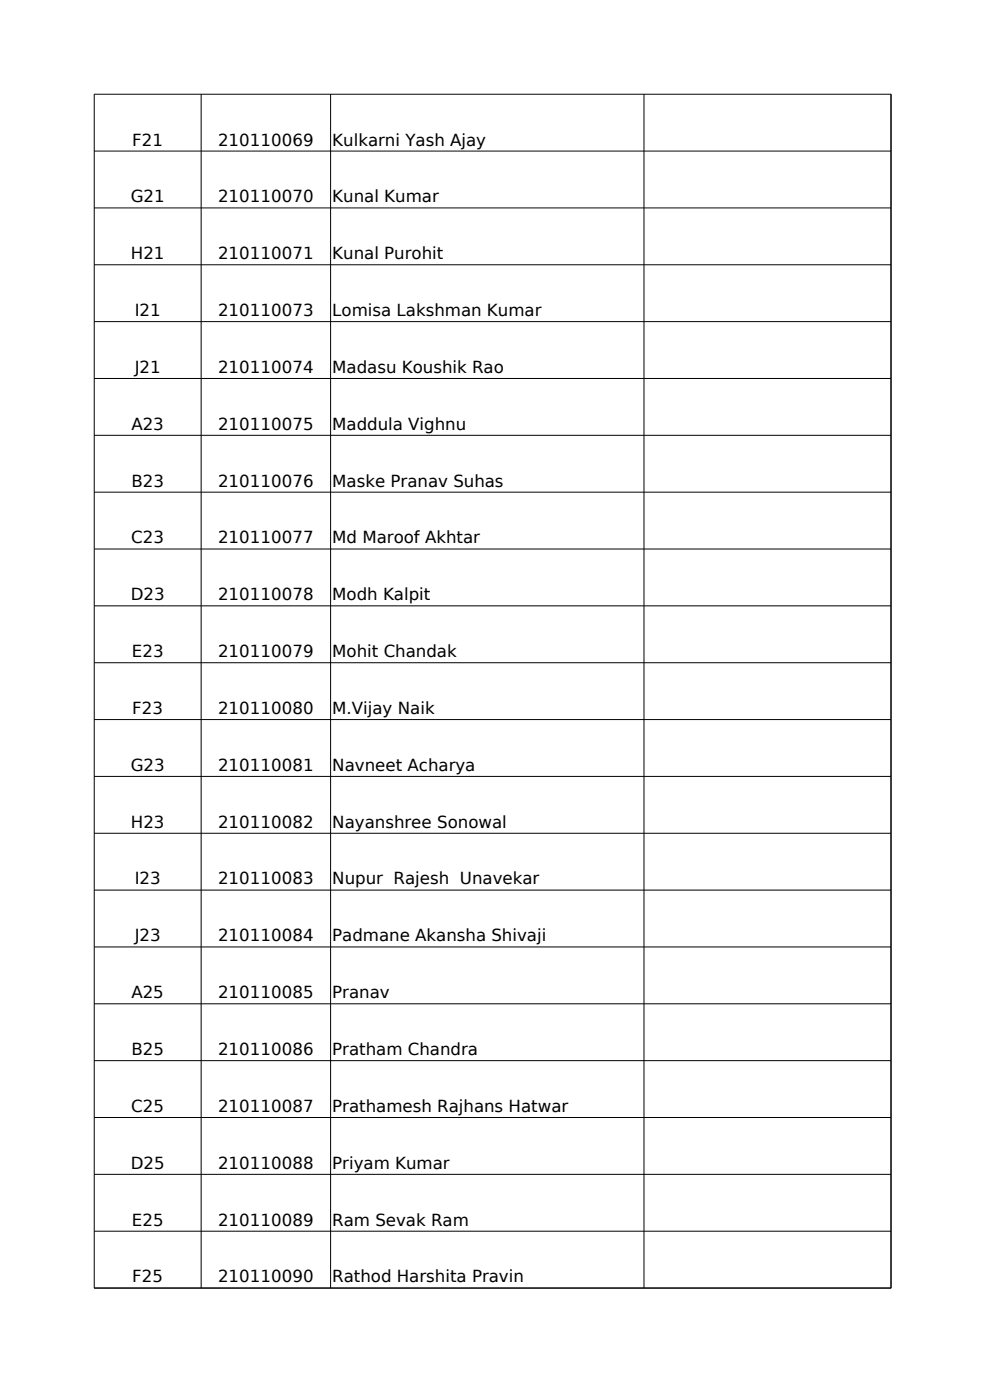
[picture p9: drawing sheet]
<svg xmlns="http://www.w3.org/2000/svg" width="210mm" height="297mm" viewBox="0 0 210 297" stroke-linecap="round" stroke-linejoin="round" font-family="sans-serif">
<defs><g id="words">
<g font-size="3.5">
<text x="28.1" y="30.9">F21</text>
<text x="46.2" y="30.9">210110069</text>
<text x="70.5" y="30.9">Kulkarni Yash Ajay</text>
<text x="27.7" y="42.9">G21</text>
<text x="46.2" y="42.9">210110070</text>
<text x="70.5" y="42.9">Kunal Kumar</text>
<text x="27.8" y="55">H21</text>
<text x="46.2" y="55">210110071</text>
<text x="70.5" y="55">Kunal Purohit</text>
<text x="28.6" y="67">I21</text>
<text x="46.2" y="67">210110073</text>
<text x="70.5" y="67">Lomisa Lakshman Kumar</text>
<text x="28.6" y="79.1">J21</text>
<text x="46.2" y="79.1">210110074</text>
<text x="70.5" y="79.1">Madasu Koushik Rao</text>
<text x="27.9" y="91.2">A23</text>
<text x="46.2" y="91.2">210110075</text>
<text x="70.5" y="91.2">Maddula Vighnu</text>
<text x="27.9" y="103.2">B23</text>
<text x="46.2" y="103.2">210110076</text>
<text x="70.5" y="103.2">Maske Pranav Suhas</text>
<text x="27.8" y="115.3">C23</text>
<text x="46.2" y="115.3">210110077</text>
<text x="70.5" y="115.3">Md Maroof Akhtar</text>
<text x="27.7" y="127.4">D23</text>
<text x="46.2" y="127.4">210110078</text>
<text x="70.5" y="127.4">Modh Kalpit</text>
<text x="28" y="139.4">E23</text>
<text x="46.2" y="139.4">210110079</text>
<text x="70.5" y="139.4">Mohit Chandak</text>
<text x="28.1" y="151.5">F23</text>
<text x="46.2" y="151.5">210110080</text>
<text x="70.5" y="151.5">M.Vijay Naik</text>
<text x="27.7" y="163.5">G23</text>
<text x="46.2" y="163.5">210110081</text>
<text x="70.5" y="163.5">Navneet Acharya</text>
<text x="27.8" y="175.6">H23</text>
<text x="46.2" y="175.6">210110082</text>
<text x="70.5" y="175.6">Nayanshree Sonowal</text>
<text x="28.6" y="187.6">I23</text>
<text x="46.2" y="187.6">210110083</text>
<text x="70.5" y="187.6">Nupur Rajesh Unavekar</text>
<text x="28.6" y="199.7">J23</text>
<text x="46.2" y="199.7">210110084</text>
<text x="70.5" y="199.7">Padmane Akansha Shivaji</text>
<text x="27.9" y="211.8">A25</text>
<text x="46.2" y="211.8">210110085</text>
<text x="70.5" y="211.8">Pranav</text>
<text x="27.9" y="223.8">B25</text>
<text x="46.2" y="223.8">210110086</text>
<text x="70.5" y="223.8">Pratham Chandra</text>
<text x="27.8" y="235.9">C25</text>
<text x="46.2" y="235.9">210110087</text>
<text x="70.5" y="235.9">Prathamesh Rajhans Hatwar</text>
<text x="27.7" y="247.9">D25</text>
<text x="46.2" y="247.9">210110088</text>
<text x="70.5" y="247.9">Priyam Kumar</text>
<text x="28" y="260">E25</text>
<text x="46.2" y="260">210110089</text>
<text x="70.5" y="260">Ram Sevak Ram</text>
<text x="28.1" y="272.1">F25</text>
<text x="46.2" y="272.1">210110090</text>
<text x="70.5" y="272.1">Rathod Harshita Pravin</text>
</g>
</g></defs>
<g fill="none" stroke="#000" stroke-width=".21">
<path d="M42.7 20v253.3M70.1 20v253.3M136.6 20v253.3M20 32.1h169M20 44.1h169M20 56.2h169M20 68.2h169M20 80.3h169M20 92.4h169M20 104.4h169M20 116.5h169M20 128.5h169"/>
<path d="M20 140.6h169M20 152.7h169M20 164.7h169M20 176.8h169M20 188.8h169M20 200.9h169M20 213h169M20 225h169M20 237.1h169M20 249.1h169M20 261.2h169M20 273.3h169"/>
<path d="M20 273.3v-253.3h169v253.3"/>
</g>
<use href="#words"/>
</svg>
